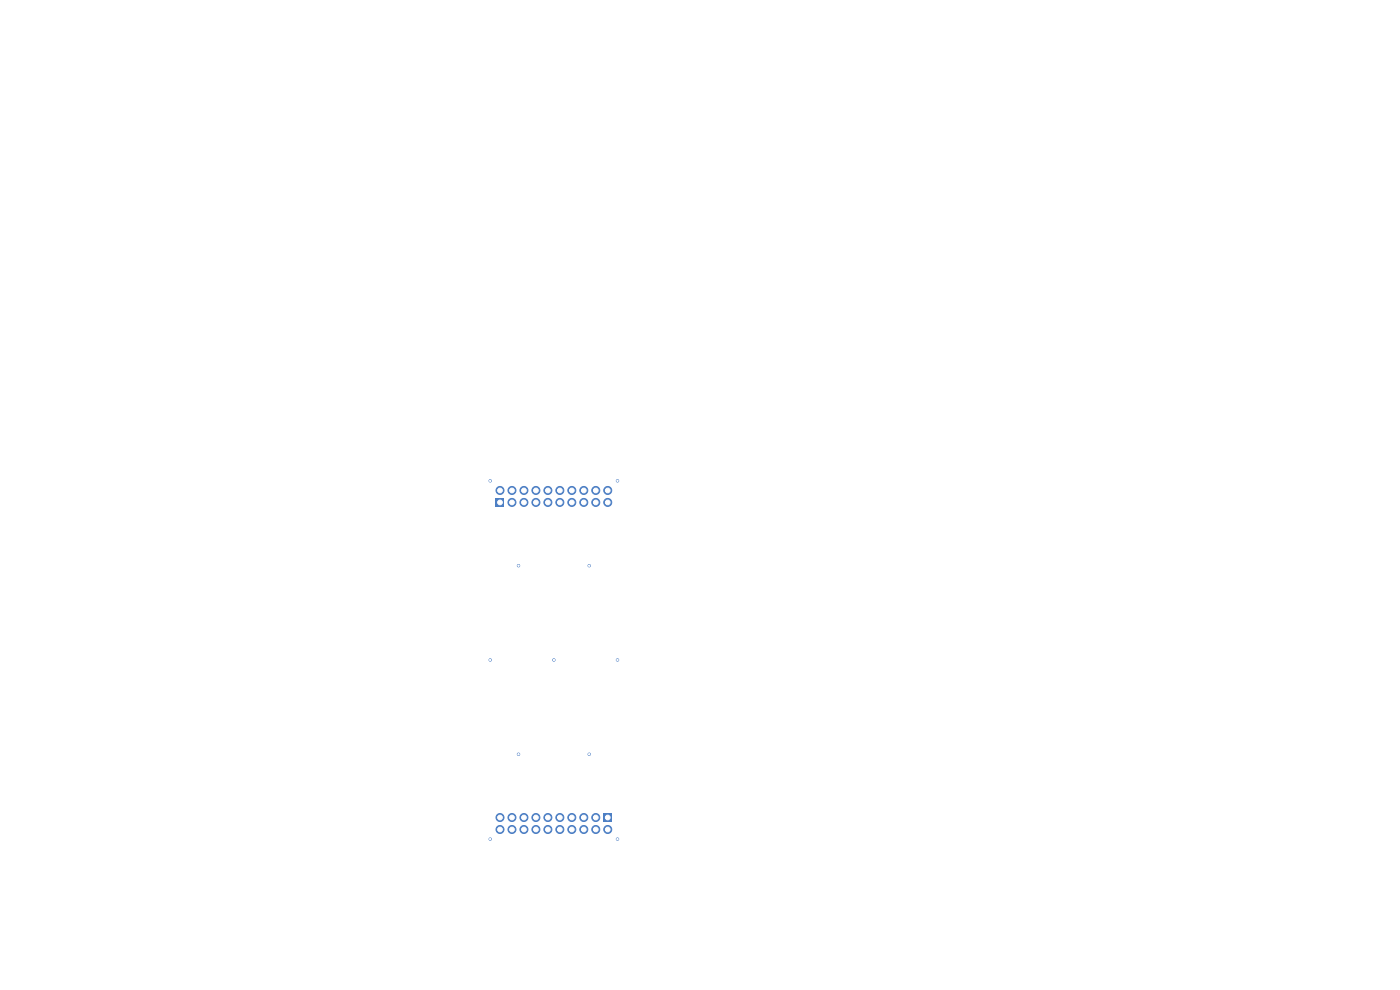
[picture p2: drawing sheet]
<svg xmlns="http://www.w3.org/2000/svg" width="297mm" height="210mm" viewBox="0 0 297 210" stroke-linecap="round" stroke-linejoin="round" font-family="sans-serif">
<path d="M128.1 172.6h1.7v1.7h-1.7z" fill="#4d7fc4"/>
<g fill="#4d7fc4" stroke="#4d7fc4" stroke-width=".21">
<circle cx="128.9" cy="176" r=".85"/>
<circle cx="126.4" cy="173.4" r=".85"/>
<circle cx="126.4" cy="176" r=".85"/>
<circle cx="123.8" cy="173.4" r=".85"/>
<circle cx="123.8" cy="176" r=".85"/>
<circle cx="121.3" cy="173.4" r=".85"/>
<circle cx="121.3" cy="176" r=".85"/>
<circle cx="118.8" cy="173.4" r=".85"/>
<circle cx="118.8" cy="176" r=".85"/>
<circle cx="116.2" cy="173.4" r=".85"/>
<circle cx="116.2" cy="176" r=".85"/>
<circle cx="113.7" cy="173.4" r=".85"/>
<circle cx="113.7" cy="176" r=".85"/>
<circle cx="111.1" cy="173.4" r=".85"/>
<circle cx="111.1" cy="176" r=".85"/>
<circle cx="108.6" cy="173.4" r=".85"/>
<circle cx="108.6" cy="176" r=".85"/>
<circle cx="106.1" cy="173.4" r=".85"/>
<circle cx="106.1" cy="176" r=".85"/>
</g>
<path d="M105.2 105.7h1.7v1.7h-1.7z" fill="#4d7fc4"/>
<g fill="#4d7fc4" stroke="#4d7fc4" stroke-width=".21">
<circle cx="106.1" cy="104" r=".85"/>
<circle cx="108.6" cy="106.6" r=".85"/>
<circle cx="108.6" cy="104" r=".85"/>
<circle cx="111.1" cy="106.6" r=".85"/>
<circle cx="111.1" cy="104" r=".85"/>
<circle cx="113.7" cy="106.6" r=".85"/>
<circle cx="113.7" cy="104" r=".85"/>
<circle cx="116.2" cy="106.6" r=".85"/>
<circle cx="116.2" cy="104" r=".85"/>
<circle cx="118.8" cy="106.6" r=".85"/>
<circle cx="118.8" cy="104" r=".85"/>
<circle cx="121.3" cy="106.6" r=".85"/>
<circle cx="121.3" cy="104" r=".85"/>
<circle cx="123.8" cy="106.6" r=".85"/>
<circle cx="123.8" cy="104" r=".85"/>
<circle cx="126.4" cy="106.6" r=".85"/>
<circle cx="126.4" cy="104" r=".85"/>
<circle cx="128.9" cy="106.6" r=".85"/>
<circle cx="128.9" cy="104" r=".85"/>
<circle cx="104" cy="102" r=".25"/>
<circle cx="131" cy="102" r=".25"/>
<circle cx="104" cy="178" r=".25"/>
<circle cx="131" cy="178" r=".25"/>
<circle cx="104" cy="140" r=".25"/>
<circle cx="131" cy="140" r=".25"/>
<circle cx="117.5" cy="140" r=".25"/>
<circle cx="110" cy="120" r=".25"/>
<circle cx="125" cy="120" r=".25"/>
<circle cx="110" cy="160" r=".25"/>
<circle cx="125" cy="160" r=".25"/>
</g>
<g fill="#fff" stroke="#fff" stroke-width=".21">
<circle cx="104" cy="102" r=".15"/>
<circle cx="131" cy="102" r=".15"/>
<circle cx="104" cy="178" r=".15"/>
<circle cx="131" cy="178" r=".15"/>
<circle cx="104" cy="140" r=".15"/>
<circle cx="131" cy="140" r=".15"/>
<circle cx="117.5" cy="140" r=".15"/>
<circle cx="110" cy="120" r=".15"/>
<circle cx="125" cy="120" r=".15"/>
<circle cx="110" cy="160" r=".15"/>
<circle cx="125" cy="160" r=".15"/>
<circle cx="128.9" cy="173.4" r=".5"/>
<circle cx="128.9" cy="176" r=".5"/>
<circle cx="126.4" cy="173.4" r=".5"/>
<circle cx="126.4" cy="176" r=".5"/>
<circle cx="123.8" cy="173.4" r=".5"/>
<circle cx="123.8" cy="176" r=".5"/>
<circle cx="121.3" cy="173.4" r=".5"/>
<circle cx="121.3" cy="176" r=".5"/>
<circle cx="118.8" cy="173.4" r=".5"/>
<circle cx="118.8" cy="176" r=".5"/>
<circle cx="116.2" cy="173.4" r=".5"/>
<circle cx="116.2" cy="176" r=".5"/>
<circle cx="113.7" cy="173.4" r=".5"/>
<circle cx="113.7" cy="176" r=".5"/>
<circle cx="111.1" cy="173.4" r=".5"/>
<circle cx="111.1" cy="176" r=".5"/>
<circle cx="108.6" cy="173.4" r=".5"/>
<circle cx="108.6" cy="176" r=".5"/>
<circle cx="106.1" cy="173.4" r=".5"/>
<circle cx="106.1" cy="176" r=".5"/>
<circle cx="106.1" cy="106.6" r=".5"/>
<circle cx="106.1" cy="104" r=".5"/>
<circle cx="108.6" cy="106.6" r=".5"/>
<circle cx="108.6" cy="104" r=".5"/>
<circle cx="111.1" cy="106.6" r=".5"/>
<circle cx="111.1" cy="104" r=".5"/>
<circle cx="113.7" cy="106.6" r=".5"/>
<circle cx="113.7" cy="104" r=".5"/>
<circle cx="116.2" cy="106.6" r=".5"/>
<circle cx="116.2" cy="104" r=".5"/>
<circle cx="118.8" cy="106.6" r=".5"/>
<circle cx="118.8" cy="104" r=".5"/>
<circle cx="121.3" cy="106.6" r=".5"/>
<circle cx="121.3" cy="104" r=".5"/>
<circle cx="123.8" cy="106.6" r=".5"/>
<circle cx="123.8" cy="104" r=".5"/>
<circle cx="126.4" cy="106.6" r=".5"/>
<circle cx="126.4" cy="104" r=".5"/>
<circle cx="128.9" cy="106.6" r=".5"/>
<circle cx="128.9" cy="104" r=".5"/>
</g>
</svg>
